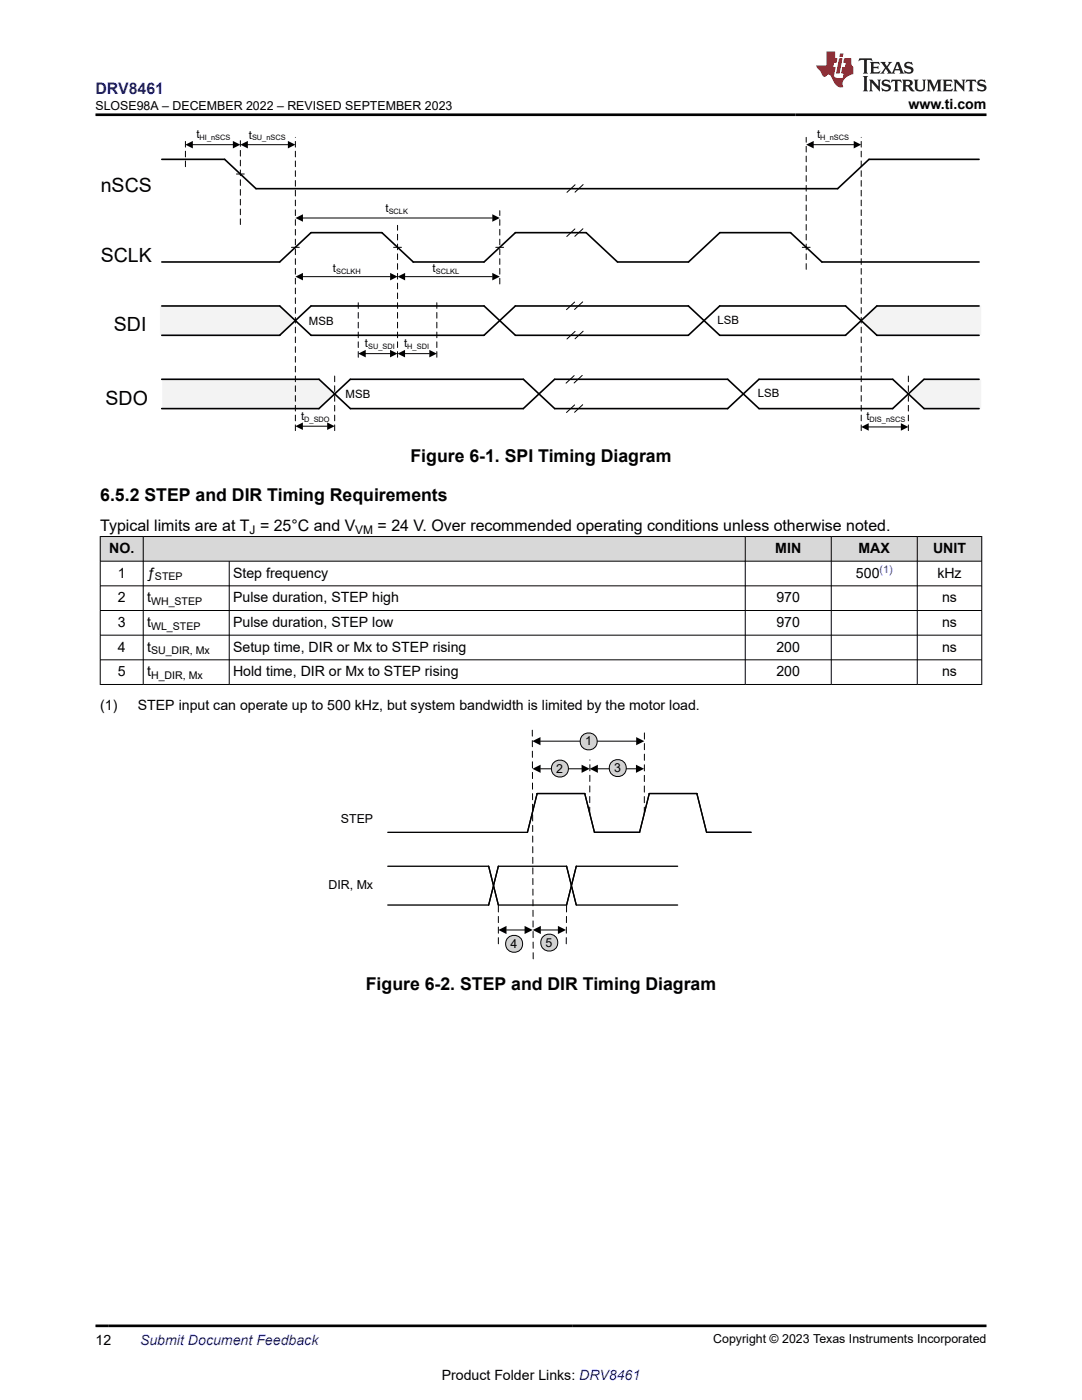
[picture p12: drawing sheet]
<svg xmlns="http://www.w3.org/2000/svg" width="216mm" height="279mm" viewBox="0 0 216 279" stroke-linecap="round" stroke-linejoin="round" font-family="sans-serif">
<defs><g id="words">
<g font-size="3.9">
<text x="20.1" y="38.3">nSCS</text>
<text x="20.1" y="52.3">SCLK</text>
<text x="22.7" y="66.1">SDI</text>
<text x="21.1" y="80.7">SDO</text>
</g>
<g font-size="3.5">
<text x="81.9" y="92.2">Figure 6-1. SPI Timing Diagram</text>
<text x="20" y="100">6.5.2 STEP and DIR Timing Requirements</text>
<text x="73" y="197.5">Figure 6-2. STEP and DIR Timing Diagram</text>
</g>
<text font-size="3.2" fill="#00f" x="19" y="18.7">DRV8461</text>
<g font-size="3.2">
<text x="20" y="106">Typical limits are at T = 25°C and V</text>
<text x="75.4" y="106">= 24 V. Over recommended operating conditions unless otherwise noted.</text>
</g>
<g font-size="2.8">
<text x="181.3" y="21.8">www.ti.com</text>
<text x="21.8" y="110.3">NO.</text>
<text x="154.7" y="110.3">MIN</text>
<text x="171.3" y="110.3">MAX</text>
<text x="186.2" y="110.3">UNIT</text>
<text x="23.5" y="115.3">1</text>
<text x="29.3" y="115.3">ƒ</text>
<text x="46.5" y="115.3">Step frequency</text>
<text x="170.8" y="115.3">500</text>
<text x="187" y="115.3">kHz</text>
<text x="23.5" y="120.2">2</text>
<text x="23.5" y="125.1">3</text>
<text x="29.3" y="120.2">t</text>
<text x="29.3" y="125.1">t</text>
<text x="46.5" y="120.2">Pulse duration, STEP high</text>
<text x="46.5" y="125.1">Pulse duration, STEP low</text>
<text x="154.9" y="120.2">970</text>
<text x="154.9" y="125.1">970</text>
<text x="188" y="120.2">ns</text>
<text x="188" y="125.1">ns</text>
<text x="23.5" y="130">4</text>
<text x="29.3" y="130">t</text>
<text x="46.5" y="130">Setup time, DIR or Mx to STEP rising</text>
<text x="154.9" y="130">200</text>
<text x="188" y="130">ns</text>
<text x="23.5" y="135">5</text>
<text x="29.3" y="135">t</text>
<text x="46.5" y="135">Hold time, DIR or Mx to STEP rising</text>
<text x="154.9" y="135">200</text>
<text x="188" y="135">ns</text>
<text x="20" y="141.8">(1)</text>
<text x="27.5" y="141.8">STEP input can operate up to 500 kHz, but system bandwidth is limited by the motor load.</text>
<text x="19" y="268.4">12</text>
<text x="88.1" y="275.3">Product Folder Links: DRV8461</text>
</g>
<text font-size="2.8" fill="#00f" x="27.9" y="268.4">Submit Document Feedback</text>
<g font-size="2.5">
<text x="19.1" y="21.9">SLOSE98A – DECEMBER 2022 – REVISED SEPTEMBER 2023</text>
<text x="116.7" y="148.8">1</text>
<text x="111" y="154.2">2</text>
<text x="122.5" y="154.1">3</text>
<text x="68" y="164.2">STEP</text>
<text x="65.5" y="177.5">DIR, Mx</text>
<text x="101.9" y="189.2">4</text>
<text x="108.9" y="188.9">5</text>
<text x="142.3" y="268.1">Copyright © 2023 Texas Instruments Incorporated</text>
</g>
<g font-size="2.4">
<text x="49.8" y="106.7">J</text>
<text x="70.9" y="106.7">VM</text>
</g>
<g font-size="2.3">
<text x="39.2" y="27.6">t</text>
<text x="49.7" y="27.7">t</text>
<text x="163" y="27.6">t</text>
<text x="76.9" y="42.4">t</text>
<text x="66.4" y="54.3">t</text>
<text x="86.3" y="54.3">t</text>
<text x="61.6" y="64.9">MSB</text>
<text x="143.2" y="64.7">LSB</text>
<text x="72.8" y="69.2">t</text>
<text x="80.6" y="69.3">t</text>
<text x="60.1" y="83.9">t</text>
<text x="69" y="79.5">MSB</text>
<text x="151.2" y="79.3">LSB</text>
<text x="172.9" y="83.9">t</text>
</g>
<g font-size="2.1">
<text x="30.9" y="115.8">STEP</text>
<text x="30.1" y="120.8">WH_STEP</text>
<text x="30.1" y="125.7">WL_STEP</text>
<text x="30.1" y="130.6">SU_DIR, Mx</text>
<text x="30.1" y="135.5">H_DIR, Mx</text>
</g>
<text font-size="2.1" fill="#00f" x="175.5" y="114.3">(1)</text>
<g font-size="1.5">
<text x="39.8" y="27.9">HI_nSCS</text>
<text x="50.3" y="28">SU_nSCS</text>
<text x="163.7" y="27.9">H_nSCS</text>
<text x="77.6" y="42.7">SCLK</text>
<text x="67.1" y="54.7">SCLKH</text>
<text x="86.9" y="54.7">SCLKL</text>
<text x="73.5" y="69.6">SU_SDI</text>
<text x="81.3" y="69.6">H_SDI</text>
<text x="60.7" y="84.2">D_SDO</text>
<text x="173.5" y="84.2">DIS_nSCS</text>
</g>
</g></defs>
<path d="M32.3 31.8h12.5l6.3 5.9h116l6.3-5.9h22" fill="none" stroke="#000" stroke-width=".33"/>
<path d="M37 33.3v-5.9" fill="none" stroke="#000" stroke-width=".2" stroke-dasharray="1.1 .8"/>
<path d="M38.4 28.9h8.1" fill="none" stroke="#000" stroke-width=".2"/>
<path d="M37 28.9l1.5-.8v1.5zM46.5 28.1l1.5 .8-1.5 .7z" fill="#000"/>
<path d="M31.9 61h23.8l3.2 2.9-3.2 3h-23.8z" fill-rule="evenodd" fill="#f3f3f3"/>
<path d="M48 44.8v-17.4" fill="none" stroke="#000" stroke-width=".2" stroke-dasharray="1.1 .8"/>
<path d="M32.4 75.7h31.2l3.2 2.9-3.2 2.9h-31.2z" fill-rule="evenodd" fill="#f3f3f3"/>
<path d="M99.7 56.7v-14.7M79.3 71.3v-26.3M58.9 85.9v-58.5" fill="none" stroke="#000" stroke-width=".2" stroke-dasharray="1.1 .8"/>
<path d="M47.2 34.7h1.5M49.3 28.9h8.1M58.2 49.4h1.5M60.3 43.5h37.9M60.3 55.2h17.5M78.5 49.4h1.6M80.7 55.2h17.5M98.9 49.4h1.6M114.7 45.7l-1.6 1.5M116.3 45.7l-1.6 1.5" fill="none" stroke="#000" stroke-width=".2"/>
<path d="M48 28.9l1.5-.8v1.5zM57.4 28.1l1.5 .8-1.5 .7zM59 43.5l1.5-.7v1.5zM59 55.2l1.5-.7v1.5zM77.8 54.5l1.5 .7-1.5 .8zM79.3 55.2l1.5-.7v1.5zM98.2 54.5l1.5 .7-1.5 .8zM98.2 42.8l1.5 .7-1.5 .8z" fill="#000"/>
<path d="M102.8 46.4h14.2l6.2 5.9h14.2l6.2-5.9h14.1l6.3 5.9M102.8 46.4l-6.2 5.9h-14.1l-6.3-5.9h-14.1l-6.3 5.9h-23.5M32.3 61.1h23.5l6.3 5.8h34.5l6.2-5.8h34.6l6.2 5.8h25.1M168.7 61.1h-25.1l-6.3 5.8h-34.5l-6.2-5.8h-34.5l-6.3 5.8h-23.5" fill="none" stroke="#000" stroke-width=".33"/>
<path d="M175 61h20.8v5.9h-20.8l-2.8-3z" fill-rule="evenodd" fill="#f3f3f3"/>
<path d="M32.3 75.7h31.4l6.2 5.8h34.5l6.3-5.8h34.5l6.3 5.8h26.6M104.4 75.7h-34.5l-6.3 5.8h-31.3M168.7 61.1l6.3 5.8M175 61.1l-6.3 5.8M178.1 75.7h-26.7l-6.2 5.8h-34.5l-6.3-5.8" fill="none" stroke="#000" stroke-width=".33"/>
<path d="M114.8 36.9l-1.7 1.5M116.4 36.8l-1.7 1.6M72.9 70.6h4.9M80.7 70.6h5M114.7 60.3l-1.7 1.5M114.8 66.1l-1.7 1.5M116.3 60.2l-1.7 1.6M116.4 66.1l-1.7 1.5" fill="none" stroke="#000" stroke-width=".2"/>
<path d="M71.5 70.6l1.5-.8v1.5zM77.8 69.8l1.5 .8-1.5 .7zM79.3 70.6l1.5-.8v1.5zM85.7 69.8l1.5 .8-1.5 .7z" fill="#000"/>
<path d="M184.3 75.7h11.5v5.9h-11.5l-2.7-3z" fill-rule="evenodd" fill="#f3f3f3"/>
<path d="M164 52.3h31.4M174.9 66.9h20.5M175 61.1h20.4M178.1 75.7l6.3 5.8h11M195.4 75.7h-11l-6.3 5.8" fill="none" stroke="#000" stroke-width=".33"/>
<path d="M160.9 53.7v-26.3M71.5 71.3v-11.7M87.2 71.3v-11.7M66.8 85.9v-11.7M171.8 85.9v-58.5M181.3 85.9v-11.7" fill="none" stroke="#000" stroke-width=".2" stroke-dasharray="1.1 .8"/>
<path d="M162.2 28.9h8.1M160.1 49.4h1.6M114.6 75l-1.7 1.5M116.2 74.9l-1.6 1.5M60.3 85.1h5M114.7 80.8l-1.7 1.5M116.3 80.8l-1.7 1.5M173.2 85.2h6.6" fill="none" stroke="#000" stroke-width=".2"/>
<path d="M160.9 28.9l1.5-.8v1.5zM170.3 28.1l1.5 .8-1.5 .7zM58.9 85.1l1.5-.8v1.5zM65.3 84.3l1.5 .8-1.5 .7zM171.8 85.2l1.5-.7v1.5zM179.8 84.5l1.5 .7-1.5 .8z" fill="#000"/>
<g fill="#d8d8d8">
<path d="M20 107.1h175.9v4.9h-175.9z" fill-rule="evenodd"/>
<path d="M20.1 107.1h8.4v4.8h-8.4z" fill-rule="evenodd"/>
<path d="M28.6 107.1h120v4.8h-120z" fill-rule="evenodd"/>
<path d="M148.8 107.1h17v4.8h-17z" fill-rule="evenodd"/>
<path d="M165.9 107.1h17.1v4.8h-17.1z" fill-rule="evenodd"/>
<path d="M183.1 107.1h12.7v4.8h-12.7z" fill-rule="evenodd"/>
</g>
<g fill="none" stroke="#000" stroke-width=".2">
<path d="M19.9 107.1h176.1M19.9 112h176.1M19.9 116.9h176.1M20 107v29.7M28.6 107v29.7M45.7 112v24.7M148.7 107v29.7M165.9 107v29.7M183 107v29.7M195.9 107v29.7M19.9 121.8h176.1M19.9 126.8h176.1"/>
<path d="M19.9 131.7h176.1M19.9 136.6h176.1"/>
</g>
<path d="M97.5 172.9l1.9 7.7M99.4 172.9l-1.9 7.7M105.2 166.1l2-7.7h9.5l1.9 7.7h9l2-7.7h9.5l1.9 7.7h8.9M113.1 172.9l1.9 7.7M115 172.9l-1.9 7.7" fill="none" stroke="#000" stroke-width=".25"/>
<path d="M117.7 162.3v-10.7M128.6 162.3v-16.1M99.4 188.4v-7.8M106.4 191.4l-.2-45.7M113 188.4l.1-7.8" fill="none" stroke="#000" stroke-width=".2" stroke-dasharray="1.2 .9"/>
<circle cx="102.6" cy="188.4" r="1.71" fill="#d2d2d2"/>
<circle cx="102.6" cy="188.4" r="1.71" fill="none" stroke="#000" stroke-width=".2"/>
<circle cx="109.6" cy="188.1" r="1.71" fill="#d2d2d2"/>
<g fill="none" stroke="#000" stroke-width=".2">
<path d="M107.9 153.4h8.3M119.3 153.4h7.7M101.1 185.6h3.7M107.9 185.6h3.5"/>
<circle cx="109.6" cy="188.1" r="1.71"/>
</g>
<path d="M77.4 166.1h27.8l2-7.7h9.5l1.9 7.7h9l2-7.7h9.5l1.9 7.7h8.9M77.4 172.9h20.1l1.9 7.7h13.7l1.9-7.7h20.2M77.4 180.6h20.1l1.9-7.7h13.7l1.9 7.7M115.1 180.6h20.1" fill="none" stroke="#000" stroke-width=".26"/>
<path d="M106.2 153.4l1.7-.8v1.6zM116.1 152.6l1.6 .8-1.6 .8zM117.7 153.4l1.6-.8v1.6zM126.9 152.6l1.6 .8-1.6 .8zM99.4 185.6l1.7-.8v1.6zM104.7 184.8l1.6 .8-1.6 .8zM106.3 185.6l1.6-.8v1.6zM111.3 184.8l1.6 .8-1.6 .8z" fill="#000"/>
<circle cx="111.7" cy="153.4" r="1.71" fill="#d2d2d2"/>
<circle cx="111.7" cy="153.4" r="1.71" fill="none" stroke="#000" stroke-width=".2"/>
<circle cx="123.3" cy="153.3" r="1.71" fill="#d2d2d2"/>
<g fill="none" stroke="#000" stroke-width=".2">
<path d="M107.8 147.9h19.3"/>
<circle cx="123.3" cy="153.3" r="1.71"/>
</g>
<path d="M106.2 147.9l1.6-.8v1.6zM126.9 147.1l1.7 .8-1.7 .8z" fill="#000"/>
<circle cx="117.5" cy="148" r="1.71" fill="#d2d2d2"/>
<circle cx="117.5" cy="148" r="1.71" fill="none" stroke="#000" stroke-width=".2"/>
<path d="M171.5 11.6l-.2 .6 .5-.2h.6v.1v2.2l-.2 .4h1l-.2-.4v-2.2v-.1h.5l.5 .2-.1-.6zM173.6 12.4l.2 .3v1.6l-.2 .4h1.9l.1-.6a1.08 1.08 0 0 1-1.3 .2v-.7h.6l.4 .2v-.7l-.4 .2h-.6v-.5l.2-.2a1 1 0 0 1 1 .3l-.1-.5zM175.7 12.4l.9 1.1-1 1.2h.9l-.2-.2 .5-.8 .4 .8-.2 .2h1.6l-.2-.2 .2-.5h.9l.1 .5-.1 .2h.9l-.2-.4-.8-1.9h-.5l-.9 2.1-.9-1.1 .9-1h-.8l.2 .2-.4 .6-.4-.6 .2-.2zM179 12.8l.4 1h-.7zM180.7 12.5a.65 .65 0 0 0-.2 .7 .65 .65 0 0 0 .6 .5l.6 .1 .1 .3a.79 .79 0 0 1-.7 .4 .79 .79 0 0 1-.7-.5l.1 .7 .2-.1a.93 .93 0 0 0 1.1 0 .93 .93 0 0 0 .4-.9 1.46 1.46 0 0 0-1.2-.6l-.1-.3a1.09 1.09 0 0 1 1.2 .2l-.2-.6-.1 .1-.5-.2zM172.2 15.2l.2 .4v2.2l-.2 .4h1l-.2-.4v-2.2l.2-.4zM173.4 15.9l.2 .4v1.5l-.2 .4h.8l-.3-.4 .1-1.3 1.6 1.8v-2l.2-.4h-.7l.1 .2 .1 1.1-1.2-1.3zM176.2 16a.65 .65 0 0 0-.2 .8 .65 .65 0 0 0 .6 .4l.6 .2 .1 .2a.79 .79 0 0 1-.7 .4 .79 .79 0 0 1-.7-.5l.1 .7 .2-.1a.93 .93 0 0 0 1.1 .1 .93 .93 0 0 0 .4-1 1.46 1.46 0 0 0-1.2-.5l-.1-.4a1.09 1.09 0 0 1 1.2 .2l-.1-.6-.2 .1-.5-.1zM177.9 15.9l-.1 .6a.63 .63 0 0 1 .8-.3v1.6l-.3 .4h1l-.2-.4v-1.6a.66 .66 0 0 1 .8 .3l-.1-.6zM180 15.9l.2 .4v1.5l-.2 .4h1l-.2-.2-.1-.7h.5l.1 .2a.79 .79 0 0 0 1.2 .6l-1-.9a.61 .61 0 0 0 .6-.6 .61 .61 0 0 0-.5-.7zM180.8 16.2h.1a.47 .47 0 0 1 .5 .1 .47 .47 0 0 1 .1 .5l-.1 .1-.7 .1zM182.3 15.9l.2 .2a2.27 2.27 0 0 0 .4 2 1.04 1.04 0 0 0 1.7-.7v-1.3l.2-.2h-.8l.2 .4v1.1a.6 .6 0 0 1-.6 .6 .6 .6 0 0 1-.6-.6v-1.1l.3-.4zM184.9 15.9l.2 .4v1.5l-.2 .4h.8l-.3-.4v-1.4l.9 1.9 .9-1.9v1.4l-.3 .4h1l-.2-.4v-1.5l.2-.4h-.8l-.7 1.5-.6-1.5zM188.1 15.9l.2 .4v1.5l-.2 .4h1.9l.1-.6a1.09 1.09 0 0 1-1.3 .2v-.7h.6l.4 .2v-.6l-.4 .2h-.6v-.6l.2-.1a1.01 1.01 0 0 1 1 .3l-.1-.6zM190.2 15.9l.3 .4v1.5l-.3 .4h.8l-.2-.4v-1.3l1.6 1.8v-2l.2-.4h-.7l.2 .2v1.1l-1.2-1.3zM192.8 15.9l-.1 .6a.63 .63 0 0 1 .8-.3v1.6l-.3 .4h1l-.2-.4v-1.6a.66 .66 0 0 1 .8 .3l-.1-.6zM195.2 16a.65 .65 0 0 0-.2 .8 .65 .65 0 0 0 .6 .4l.6 .2 .2 .2a.79 .79 0 0 1-.7 .4 .79 .79 0 0 1-.7-.5l.1 .7 .2-.1a.93 .93 0 0 0 1 .1 .93 .93 0 0 0 .5-1 1.46 1.46 0 0 0-1.3-.5v-.4a1.09 1.09 0 0 1 1.2 .2l-.2-.6-.2 .1-.5-.1z" fill="#231f20"/>
<path d="M164.9 10.3v2.7h-2l.1 .4 .8 1a.95 .95 0 0 0 1 .9 .59 .59 0 0 1 .5-.4 .59 .59 0 0 1 .5 .3l.4 .8a1.59 1.59 0 0 0 2.1 1.4 1.61 1.61 0 0 1 1-2.3l1-.3-.1-1.5a1.59 1.59 0 0 1-.3-1.7h-1.5l-.2 .9h.6l-.2 .9h-.5l-.2 .9v.3l.4 .1-.1 .9h-.7a.73 .73 0 0 1-1-.7l.3-1.5h-.5l.1-.9h.5l.2-.9h-.5v-1.3zM167.4 11.6l-.6 3.1h.7l.6-3.1zM167.6 10.7l-.1 .6h.7l.1-.6z" fill="#ed1c24"/>
<path d="M19 22.9h177.8M19 264.6h177.8" fill="none" stroke="#000" stroke-width=".53"/>
<use href="#words"/>
</svg>
